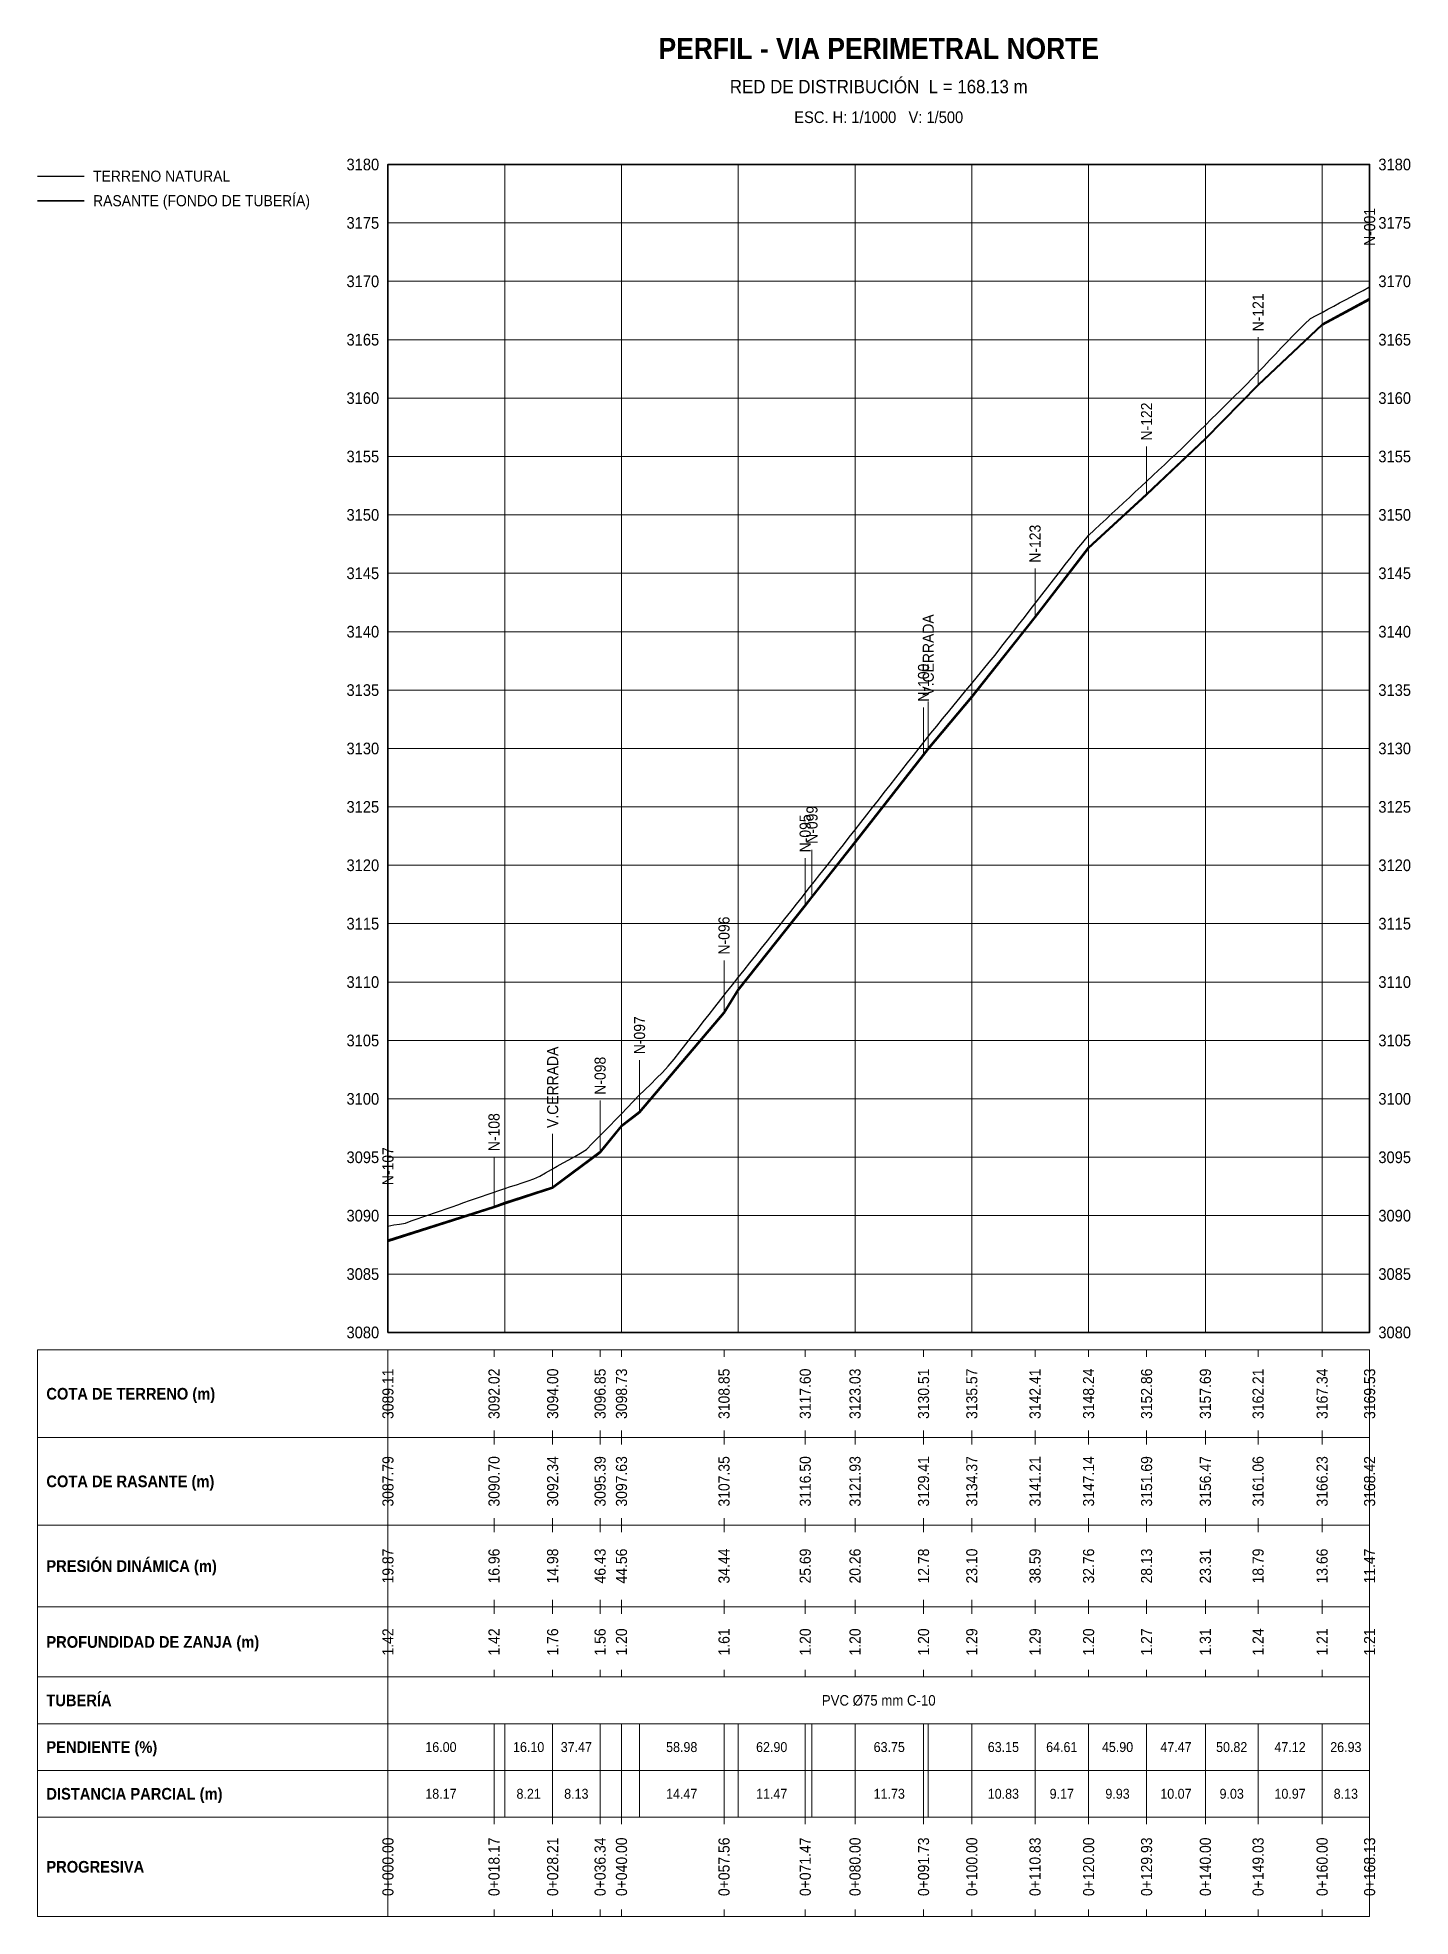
# Model space of a CAD drawing. Header units: metres. Extents: x 295850 to 310263, y 8095845 to 8104014.
# Drawn here: x 298230.8 to 298465.9, y 8098900 to 8099221.7 of the extents above; entities that cross this region are included whole.
import ezdxf
from ezdxf.enums import TextEntityAlignment as Align

# ---------------------------------------------------------------- set-up
doc = ezdxf.new("R2010")
doc.units = ezdxf.units.M
for name, color, linetype, lineweight in [('PERF-BANDAS', 7, 'Continuous', 18), ('PERF-EST', 6, 'Continuous', 18), ('PERF-GRILLA', 252, 'Continuous', 9), ('PERF-MARCO', 7, 'Continuous', 35), ('PERF-RASANTE', 1, 'Continuous', 35), ('PERF-TERRENO', 32, 'Continuous', 25), ('PERF-TXT', 7, 'Continuous', 18)]:
    doc.layers.add(name, color=color, linetype=linetype, lineweight=lineweight)
doc.styles.add('ARIAL', font='arial.ttf')
doc.styles.add('ARIAL-B', font='arialbd.ttf')

# ---------------------------------------------------------------- blocks, each defined once
blk = doc.blocks.new('PERFIL_VIA_PERIMETRAL_NORTE')
at = {"layer": 'PERF-BANDAS'}
for p, q in [((298290.78, 8098997), (298290.78, 8098982)), ((298290.78, 8098997), (298290.78, 8098995.8)), ((298308.95, 8098997), (298308.95, 8098995.8)), ((298318.99, 8098997), (298318.99, 8098995.8)), ((298327.12, 8098997), (298327.12, 8098995.8)), ((298330.78, 8098997), (298330.78, 8098995.8)), ((298348.34, 8098997), (298348.34, 8098995.8)), ((298362.25, 8098997), (298362.25, 8098995.8)), ((298370.78, 8098997), (298370.78, 8098995.8)), ((298382.51, 8098997), (298382.51, 8098995.8)), ((298390.78, 8098997), (298390.78, 8098995.8)), ((298401.61, 8098997), (298401.61, 8098995.8)), ((298410.78, 8098997), (298410.78, 8098995.8)), ((298420.71, 8098997), (298420.71, 8098995.8)), ((298430.78, 8098997), (298430.78, 8098995.8)), ((298439.81, 8098997), (298439.81, 8098995.8)), ((298450.78, 8098997), (298450.78, 8098995.8)), ((298458.91, 8098997), (298458.91, 8098995.8)), ((298290.78, 8098982), (298290.78, 8098983.2)), ((298290.78, 8098982), (298290.78, 8098967)), ((298290.78, 8098982), (298290.78, 8098980.8)), ((298308.95, 8098982), (298308.95, 8098983.2)), ((298308.95, 8098982), (298308.95, 8098980.8)), ((298318.99, 8098982), (298318.99, 8098983.2)), ((298318.99, 8098982), (298318.99, 8098980.8)), ((298327.12, 8098982), (298327.12, 8098983.2)), ((298327.12, 8098982), (298327.12, 8098980.8)), ((298330.78, 8098982), (298330.78, 8098983.2)), ((298330.78, 8098982), (298330.78, 8098980.8)), ((298348.34, 8098982), (298348.34, 8098983.2)), ((298348.34, 8098982), (298348.34, 8098980.8)), ((298362.25, 8098982), (298362.25, 8098983.2)), ((298362.25, 8098982), (298362.25, 8098980.8)), ((298370.78, 8098982), (298370.78, 8098983.2)), ((298370.78, 8098982), (298370.78, 8098980.8)), ((298382.51, 8098982), (298382.51, 8098983.2)), ((298382.51, 8098982), (298382.51, 8098980.8)), ((298390.78, 8098982), (298390.78, 8098983.2)), ((298390.78, 8098982), (298390.78, 8098980.8)), ((298401.61, 8098982), (298401.61, 8098983.2)), ((298401.61, 8098982), (298401.61, 8098980.8)), ((298410.78, 8098982), (298410.78, 8098983.2)), ((298410.78, 8098982), (298410.78, 8098980.8)), ((298420.71, 8098982), (298420.71, 8098983.2)), ((298420.71, 8098982), (298420.71, 8098980.8)), ((298430.78, 8098982), (298430.78, 8098983.2)), ((298430.78, 8098982), (298430.78, 8098980.8)), ((298439.81, 8098982), (298439.81, 8098983.2)), ((298439.81, 8098982), (298439.81, 8098980.8)), ((298450.78, 8098982), (298450.78, 8098983.2)), ((298450.78, 8098982), (298450.78, 8098980.8)), ((298458.91, 8098982), (298458.91, 8098983.2)), ((298458.91, 8098982), (298458.91, 8098980.8)), ((298290.78, 8098967), (298290.78, 8098968.2)), ((298290.78, 8098967), (298290.78, 8098953)), ((298290.78, 8098967), (298290.78, 8098965.8)), ((298308.95, 8098967), (298308.95, 8098968.2)), ((298308.95, 8098967), (298308.95, 8098965.8)), ((298318.99, 8098967), (298318.99, 8098968.2)), ((298318.99, 8098967), (298318.99, 8098965.8)), ((298327.12, 8098967), (298327.12, 8098968.2)), ((298327.12, 8098967), (298327.12, 8098965.8)), ((298330.78, 8098967), (298330.78, 8098968.2)), ((298330.78, 8098967), (298330.78, 8098965.8)), ((298348.34, 8098967), (298348.34, 8098968.2)), ((298348.34, 8098967), (298348.34, 8098965.8)), ((298362.25, 8098967), (298362.25, 8098968.2)), ((298362.25, 8098967), (298362.25, 8098965.8)), ((298370.78, 8098967), (298370.78, 8098968.2)), ((298370.78, 8098967), (298370.78, 8098965.8)), ((298382.51, 8098967), (298382.51, 8098968.2)), ((298382.51, 8098967), (298382.51, 8098965.8)), ((298390.78, 8098967), (298390.78, 8098968.2)), ((298390.78, 8098967), (298390.78, 8098965.8)), ((298401.61, 8098967), (298401.61, 8098968.2)), ((298401.61, 8098967), (298401.61, 8098965.8)), ((298410.78, 8098967), (298410.78, 8098968.2)), ((298410.78, 8098967), (298410.78, 8098965.8)), ((298420.71, 8098967), (298420.71, 8098968.2)), ((298420.71, 8098967), (298420.71, 8098965.8)), ((298430.78, 8098967), (298430.78, 8098968.2)), ((298430.78, 8098967), (298430.78, 8098965.8)), ((298439.81, 8098967), (298439.81, 8098968.2)), ((298439.81, 8098967), (298439.81, 8098965.8)), ((298450.78, 8098967), (298450.78, 8098968.2)), ((298450.78, 8098967), (298450.78, 8098965.8)), ((298458.91, 8098967), (298458.91, 8098968.2)), ((298458.91, 8098967), (298458.91, 8098965.8)), ((298290.78, 8098953), (298290.78, 8098954.2)), ((298308.95, 8098953), (298308.95, 8098954.2)), ((298318.99, 8098953), (298318.99, 8098954.2)), ((298327.12, 8098953), (298327.12, 8098954.2)), ((298330.78, 8098953), (298330.78, 8098954.2)), ((298348.34, 8098953), (298348.34, 8098954.2)), ((298362.25, 8098953), (298362.25, 8098954.2)), ((298370.78, 8098953), (298370.78, 8098954.2)), ((298382.51, 8098953), (298382.51, 8098954.2)), ((298390.78, 8098953), (298390.78, 8098954.2)), ((298401.61, 8098953), (298401.61, 8098954.2)), ((298410.78, 8098953), (298410.78, 8098954.2)), ((298420.71, 8098953), (298420.71, 8098954.2)), ((298430.78, 8098953), (298430.78, 8098954.2)), ((298439.81, 8098953), (298439.81, 8098954.2)), ((298450.78, 8098953), (298450.78, 8098954.2)), ((298458.91, 8098953), (298458.91, 8098954.2)), ((298290.78, 8098953), (298290.78, 8098941)), ((298290.78, 8098953), (298290.78, 8098951.8)), ((298308.95, 8098953), (298308.95, 8098951.8)), ((298318.99, 8098953), (298318.99, 8098951.8)), ((298327.12, 8098953), (298327.12, 8098951.8)), ((298330.78, 8098953), (298330.78, 8098951.8)), ((298348.34, 8098953), (298348.34, 8098951.8)), ((298362.25, 8098953), (298362.25, 8098951.8)), ((298370.78, 8098953), (298370.78, 8098951.8)), ((298382.51, 8098953), (298382.51, 8098951.8)), ((298390.78, 8098953), (298390.78, 8098951.8)), ((298401.61, 8098953), (298401.61, 8098951.8)), ((298410.78, 8098953), (298410.78, 8098951.8)), ((298420.71, 8098953), (298420.71, 8098951.8)), ((298430.78, 8098953), (298430.78, 8098951.8)), ((298439.81, 8098953), (298439.81, 8098951.8)), ((298450.78, 8098953), (298450.78, 8098951.8)), ((298458.91, 8098953), (298458.91, 8098951.8)), ((298290.78, 8098941), (298290.78, 8098942.2)), ((298290.78, 8098941), (298290.78, 8098933)), ((298308.95, 8098941), (298308.95, 8098942.2)), ((298318.99, 8098941), (298318.99, 8098942.2)), ((298327.12, 8098941), (298327.12, 8098942.2)), ((298330.78, 8098941), (298330.78, 8098942.2)), ((298348.34, 8098941), (298348.34, 8098942.2)), ((298362.25, 8098941), (298362.25, 8098942.2)), ((298370.78, 8098941), (298370.78, 8098942.2)), ((298382.51, 8098941), (298382.51, 8098942.2)), ((298390.78, 8098941), (298390.78, 8098942.2)), ((298401.61, 8098941), (298401.61, 8098942.2)), ((298410.78, 8098941), (298410.78, 8098942.2)), ((298420.71, 8098941), (298420.71, 8098942.2)), ((298430.78, 8098941), (298430.78, 8098942.2)), ((298439.81, 8098941), (298439.81, 8098942.2)), ((298450.78, 8098941), (298450.78, 8098942.2)), ((298458.91, 8098941), (298458.91, 8098942.2)), ((298458.91, 8098941), (298458.91, 8098933)), ((298290.78, 8098933), (298290.78, 8098925)), ((298308.95, 8098933), (298308.95, 8098925)), ((298310.78, 8098933), (298310.78, 8098925)), ((298318.99, 8098933), (298318.99, 8098925)), ((298327.12, 8098933), (298327.12, 8098925)), ((298330.78, 8098933), (298330.78, 8098925)), ((298333.87, 8098933), (298333.87, 8098925)), ((298348.34, 8098933), (298348.34, 8098925)), ((298350.78, 8098933), (298350.78, 8098925)), ((298362.25, 8098933), (298362.25, 8098925)), ((298363.41, 8098933), (298363.41, 8098925)), ((298370.78, 8098933), (298370.78, 8098925)), ((298382.51, 8098933), (298382.51, 8098925)), ((298383.32, 8098933), (298383.32, 8098925)), ((298390.78, 8098933), (298390.78, 8098925)), ((298401.61, 8098933), (298401.61, 8098925)), ((298410.78, 8098933), (298410.78, 8098925)), ((298420.71, 8098933), (298420.71, 8098925)), ((298430.78, 8098933), (298430.78, 8098925)), ((298439.81, 8098933), (298439.81, 8098925)), ((298450.78, 8098933), (298450.78, 8098925)), ((298458.91, 8098933), (298458.91, 8098925)), ((298290.78, 8098925), (298290.78, 8098917)), ((298308.95, 8098925), (298308.95, 8098917)), ((298310.78, 8098925), (298310.78, 8098917)), ((298318.99, 8098925), (298318.99, 8098917)), ((298327.12, 8098925), (298327.12, 8098917)), ((298330.78, 8098925), (298330.78, 8098917)), ((298333.87, 8098925), (298333.87, 8098917)), ((298348.34, 8098925), (298348.34, 8098917)), ((298350.78, 8098925), (298350.78, 8098917)), ((298362.25, 8098925), (298362.25, 8098917)), ((298363.41, 8098925), (298363.41, 8098917)), ((298370.78, 8098925), (298370.78, 8098917)), ((298382.51, 8098925), (298382.51, 8098917)), ((298383.32, 8098925), (298383.32, 8098917)), ((298390.78, 8098925), (298390.78, 8098917)), ((298401.61, 8098925), (298401.61, 8098917)), ((298410.78, 8098925), (298410.78, 8098917)), ((298420.71, 8098925), (298420.71, 8098917)), ((298430.78, 8098925), (298430.78, 8098917)), ((298439.81, 8098925), (298439.81, 8098917)), ((298450.78, 8098925), (298450.78, 8098917)), ((298458.91, 8098925), (298458.91, 8098917)), ((298290.78, 8098917), (298290.78, 8098900)), ((298290.78, 8098917), (298290.78, 8098915.8)), ((298308.95, 8098917), (298308.95, 8098915.8)), ((298318.99, 8098917), (298318.99, 8098915.8)), ((298327.12, 8098917), (298327.12, 8098915.8)), ((298330.78, 8098917), (298330.78, 8098915.8)), ((298348.34, 8098917), (298348.34, 8098915.8)), ((298362.25, 8098917), (298362.25, 8098915.8)), ((298370.78, 8098917), (298370.78, 8098915.8)), ((298382.51, 8098917), (298382.51, 8098915.8)), ((298390.78, 8098917), (298390.78, 8098915.8)), ((298401.61, 8098917), (298401.61, 8098915.8)), ((298410.78, 8098917), (298410.78, 8098915.8)), ((298420.71, 8098917), (298420.71, 8098915.8)), ((298430.78, 8098917), (298430.78, 8098915.8)), ((298439.81, 8098917), (298439.81, 8098915.8)), ((298450.78, 8098917), (298450.78, 8098915.8)), ((298458.91, 8098917), (298458.91, 8098915.8)), ((298290.78, 8098900), (298290.78, 8098901.2)), ((298308.95, 8098900), (298308.95, 8098901.2)), ((298318.99, 8098900), (298318.99, 8098901.2)), ((298327.12, 8098900), (298327.12, 8098901.2)), ((298330.78, 8098900), (298330.78, 8098901.2)), ((298348.34, 8098900), (298348.34, 8098901.2)), ((298362.25, 8098900), (298362.25, 8098901.2)), ((298370.78, 8098900), (298370.78, 8098901.2)), ((298382.51, 8098900), (298382.51, 8098901.2)), ((298390.78, 8098900), (298390.78, 8098901.2)), ((298401.61, 8098900), (298401.61, 8098901.2)), ((298410.78, 8098900), (298410.78, 8098901.2)), ((298420.71, 8098900), (298420.71, 8098901.2)), ((298430.78, 8098900), (298430.78, 8098901.2)), ((298439.81, 8098900), (298439.81, 8098901.2)), ((298450.78, 8098900), (298450.78, 8098901.2)), ((298458.91, 8098900), (298458.91, 8098901.2))]:
    blk.add_line(p, q, dxfattribs=at)
for points in [[(298230.78, 8098982), (298458.91, 8098982), (298458.91, 8098997), (298230.78, 8098997)], [(298230.78, 8098967), (298458.91, 8098967), (298458.91, 8098982), (298230.78, 8098982)], [(298230.78, 8098953), (298458.91, 8098953), (298458.91, 8098967), (298230.78, 8098967)], [(298230.78, 8098941), (298458.91, 8098941), (298458.91, 8098953), (298230.78, 8098953)], [(298230.78, 8098933), (298458.91, 8098933), (298458.91, 8098941), (298230.78, 8098941)], [(298230.78, 8098925), (298458.91, 8098925), (298458.91, 8098933), (298230.78, 8098933)], [(298230.78, 8098917), (298458.91, 8098917), (298458.91, 8098925), (298230.78, 8098925)], [(298230.78, 8098900), (298458.91, 8098900), (298458.91, 8098917), (298230.78, 8098917)]]:
    blk.add_lwpolyline(points, close=True, dxfattribs=at)
at = {"layer": 'PERF-EST'}
for p, q in [((298458.91, 8099176.84), (298458.91, 8099185.06)), ((298439.81, 8099162.13), (298439.81, 8099170.42)), ((298420.71, 8099143.39), (298420.71, 8099151.73)), ((298401.61, 8099122.42), (298401.61, 8099130.81)), ((298383.32, 8099099.84), (298383.32, 8099108.04)), ((298382.51, 8099098.81), (298382.51, 8099107.01)), ((298363.41, 8099074.47), (298363.41, 8099082.67)), ((298362.24, 8099073), (298362.24, 8099081.21)), ((298348.34, 8099054.69), (298348.34, 8099063.71)), ((298333.87, 8099037.63), (298333.87, 8099046.64)), ((298327.12, 8099030.78), (298327.12, 8099039.7)), ((298318.99, 8099024.69), (298318.99, 8099034.01)), ((298308.95, 8099021.39), (298308.95, 8099030.04)), ((298290.78, 8099015.58), (298290.78, 8099024.22))]:
    blk.add_line(p, q, dxfattribs=at)
at = {"layer": 'PERF-GRILLA'}
for p, q in [((298290.78, 8099200), (298458.91, 8099200)), ((298290.78, 8099000), (298290.78, 8099200)), ((298310.78, 8099000), (298310.78, 8099200)), ((298330.78, 8099000), (298330.78, 8099200)), ((298350.78, 8099000), (298350.78, 8099200)), ((298370.78, 8099000), (298370.78, 8099200)), ((298390.78, 8099000), (298390.78, 8099200)), ((298410.78, 8099000), (298410.78, 8099200)), ((298430.78, 8099000), (298430.78, 8099200)), ((298450.78, 8099000), (298450.78, 8099200)), ((298290.78, 8099190), (298458.91, 8099190)), ((298290.78, 8099180), (298458.91, 8099180)), ((298290.78, 8099170), (298458.91, 8099170)), ((298290.78, 8099160), (298458.91, 8099160)), ((298290.78, 8099150), (298458.91, 8099150)), ((298290.78, 8099140), (298458.91, 8099140)), ((298290.78, 8099130), (298458.91, 8099130)), ((298290.78, 8099120), (298458.91, 8099120)), ((298290.78, 8099110), (298458.91, 8099110)), ((298290.78, 8099100), (298458.91, 8099100)), ((298290.78, 8099090), (298458.91, 8099090)), ((298290.78, 8099080), (298458.91, 8099080)), ((298290.78, 8099070), (298458.91, 8099070)), ((298290.78, 8099060), (298458.91, 8099060)), ((298290.78, 8099050), (298458.91, 8099050)), ((298290.78, 8099040), (298458.91, 8099040)), ((298290.78, 8099030), (298458.91, 8099030)), ((298290.78, 8099020), (298458.91, 8099020)), ((298290.78, 8099010), (298458.91, 8099010)), ((298290.78, 8099000), (298458.91, 8099000))]:
    blk.add_line(p, q, dxfattribs=at)
at = {"layer": 'PERF-MARCO'}
blk.add_lwpolyline([(298290.78, 8099000), (298458.91, 8099000), (298458.91, 8099200), (298290.78, 8099200)], close=True, dxfattribs=at)
at = {"layer": 'PERF-RASANTE'}
blk.add_line((298230.78, 8099193.8), (298238.78, 8099193.8), dxfattribs=at)
at = {"layer": 'PERF-RASANTE', "color": 5}
blk.add_lwpolyline([(298290.78, 8099015.78), (298308.95, 8099021.59), (298310.78, 8099022.24), (298318.99, 8099024.89), (298327.12, 8099030.98), (298330.78, 8099035.46), (298333.87, 8099037.82), (298348.34, 8099054.89), (298350.78, 8099058.78), (298362.25, 8099073.21), (298363.41, 8099074.67), (298370.78, 8099084.06), (298382.51, 8099099.01), (298383.32, 8099100.04), (298390.78, 8099108.95), (298401.61, 8099122.62), (298410.78, 8099134.47), (298420.71, 8099143.59), (298430.78, 8099153.15), (298439.81, 8099162.33), (298450.78, 8099172.67), (298458.91, 8099177.04)], dxfattribs=at)
at = {"layer": 'PERF-RASANTE'}
blk.add_lwpolyline([(298290.78, 8099015.58), (298308.95, 8099021.39), (298310.78, 8099022.04), (298318.99, 8099024.69), (298327.12, 8099030.78), (298330.78, 8099035.26), (298333.87, 8099037.62), (298348.34, 8099054.69), (298350.78, 8099058.58), (298362.25, 8099073.01), (298363.41, 8099074.47), (298370.78, 8099083.86), (298382.51, 8099098.81), (298383.32, 8099099.84), (298390.78, 8099108.75), (298401.61, 8099122.42), (298410.78, 8099134.27), (298420.71, 8099143.39), (298430.78, 8099152.95), (298439.81, 8099162.13), (298450.78, 8099172.47), (298458.91, 8099176.84)], dxfattribs=at)
at = {"layer": 'PERF-TERRENO'}
blk.add_line((298230.78, 8099198), (298238.78, 8099198), dxfattribs=at)
blk.add_lwpolyline([(298290.78, 8099018.22), (298291.78, 8099018.41), (298292.78, 8099018.55), (298293.78, 8099018.74), (298294.78, 8099019.09), (298295.78, 8099019.44), (298296.78, 8099019.79), (298297.78, 8099020.14), (298298.78, 8099020.48), (298299.78, 8099020.83), (298300.78, 8099021.18), (298301.78, 8099021.53), (298302.78, 8099021.88), (298303.78, 8099022.23), (298304.78, 8099022.58), (298305.78, 8099022.93), (298306.78, 8099023.28), (298307.78, 8099023.63), (298308.78, 8099023.98), (298309.78, 8099024.32), (298310.78, 8099024.65), (298311.78, 8099024.98), (298312.78, 8099025.3), (298313.78, 8099025.63), (298314.78, 8099025.96), (298315.78, 8099026.29), (298316.78, 8099026.76), (298317.78, 8099027.32), (298318.78, 8099027.89), (298319.78, 8099028.45), (298320.78, 8099029.02), (298321.78, 8099029.58), (298322.78, 8099030.15), (298323.78, 8099030.71), (298324.78, 8099031.35), (298325.78, 8099032.35), (298326.78, 8099033.36), (298327.78, 8099034.38), (298328.78, 8099035.4), (298329.78, 8099036.43), (298330.78, 8099037.46), (298331.78, 8099038.49), (298332.78, 8099039.52), (298333.78, 8099040.55), (298334.78, 8099041.54), (298335.78, 8099042.53), (298336.78, 8099043.53), (298337.78, 8099044.52), (298338.78, 8099045.61), (298339.78, 8099046.8), (298340.78, 8099048.08), (298341.78, 8099049.35), (298342.78, 8099050.63), (298343.78, 8099051.9), (298344.78, 8099053.17), (298345.78, 8099054.45), (298346.78, 8099055.72), (298347.78, 8099057), (298348.78, 8099058.26), (298349.78, 8099059.52), (298350.78, 8099060.78), (298351.78, 8099062.04), (298352.78, 8099063.29), (298353.78, 8099064.55), (298354.78, 8099065.81), (298355.78, 8099067.07), (298356.78, 8099068.33), (298357.78, 8099069.58), (298358.78, 8099070.84), (298359.78, 8099072.1), (298360.78, 8099073.36), (298361.78, 8099074.62), (298362.78, 8099075.88), (298363.78, 8099077.14), (298364.78, 8099078.42), (298365.78, 8099079.69), (298366.78, 8099080.96), (298367.78, 8099082.24), (298368.78, 8099083.51), (298369.78, 8099084.79), (298370.78, 8099086.06), (298371.78, 8099087.34), (298372.78, 8099088.61), (298373.78, 8099089.89), (298374.78, 8099091.16), (298375.78, 8099092.44), (298376.78, 8099093.71), (298377.78, 8099094.99), (298378.78, 8099096.26), (298379.78, 8099097.53), (298380.78, 8099098.81), (298381.78, 8099100.08), (298382.78, 8099101.36), (298383.78, 8099102.62), (298384.78, 8099103.83), (298385.78, 8099105.05), (298386.78, 8099106.27), (298387.78, 8099107.48), (298388.78, 8099108.7), (298389.78, 8099109.92), (298390.78, 8099111.13), (298391.78, 8099112.35), (298392.78, 8099113.57), (298393.78, 8099114.78), (298394.78, 8099116), (298395.78, 8099117.28), (298396.78, 8099118.58), (298397.78, 8099119.87), (298398.78, 8099121.16), (298399.78, 8099122.45), (298400.78, 8099123.74), (298401.78, 8099125.03), (298402.78, 8099126.32), (298403.78, 8099127.61), (298404.78, 8099128.9), (298405.78, 8099130.19), (298406.78, 8099131.48), (298407.78, 8099132.78), (298408.78, 8099134.07), (298409.78, 8099135.27), (298410.78, 8099136.47), (298411.78, 8099137.42), (298412.78, 8099138.35), (298413.78, 8099139.28), (298414.78, 8099140.21), (298415.78, 8099141.14), (298416.78, 8099142.07), (298417.78, 8099143), (298418.78, 8099143.93), (298419.78, 8099144.86), (298420.78, 8099145.79), (298421.78, 8099146.72), (298422.78, 8099147.66), (298423.78, 8099148.59), (298424.78, 8099149.52), (298425.78, 8099150.45), (298426.78, 8099151.42), (298427.78, 8099152.41), (298428.78, 8099153.4), (298429.78, 8099154.39), (298430.78, 8099155.38), (298431.78, 8099156.37), (298432.78, 8099157.35), (298433.78, 8099158.34), (298434.78, 8099159.33), (298435.78, 8099160.32), (298436.78, 8099161.31), (298437.78, 8099162.29), (298438.78, 8099163.33), (298439.78, 8099164.38), (298440.78, 8099165.43), (298441.78, 8099166.48), (298442.78, 8099167.54), (298443.78, 8099168.59), (298444.78, 8099169.62), (298445.78, 8099170.64), (298446.78, 8099171.66), (298447.78, 8099172.68), (298448.78, 8099173.62), (298449.78, 8099174.15), (298450.78, 8099174.68), (298451.78, 8099175.22), (298452.78, 8099175.75), (298453.78, 8099176.29), (298454.78, 8099176.83), (298455.78, 8099177.36), (298456.78, 8099177.9), (298457.78, 8099178.43), (298458.78, 8099178.99), (298458.91, 8099179.06)], dxfattribs=at)
at = {"layer": 'PERF-EST', "style": 'ARIAL', "width": 0.9}
for s, p in [('N-001', (298458.91, 8099186.06)), ('N-121', (298439.81, 8099171.42)), ('N-122', (298420.71, 8099152.73)), ('N-123', (298401.61, 8099131.81)), ('V.CERRADA', (298383.32, 8099109.04)), ('N-100', (298382.51, 8099108.01)), ('N-095', (298362.24, 8099082.21)), ('N-099', (298363.41, 8099083.67)), ('N-096', (298348.34, 8099064.71)), ('N-097', (298333.87, 8099047.64)), ('V.CERRADA', (298318.99, 8099035.01)), ('N-098', (298327.12, 8099040.7)), ('N-108', (298308.95, 8099031.04)), ('N-107', (298290.78, 8099025.22))]:
    blk.add_text(s, height=1.9, rotation=90, dxfattribs=at).set_placement(p, align=Align.MIDDLE_LEFT)
at = {"layer": 'PERF-TXT', "width": 0.9}
for s, height, style, p in [('PERFIL - VIA PERIMETRAL NORTE', 3.6, 'ARIAL-B', (298374.84, 8099217)), ('RED DE DISTRIBUCIÓN  L = 168.13 m', 2.3, 'ARIAL', (298374.84, 8099211.5)), ('ESC. H: 1/1000   V: 1/500', 2, 'ARIAL', (298374.84, 8099206.5))]:
    blk.add_text(s, height=height, dxfattribs=dict(at, style=style)).set_placement(p, align=Align.BOTTOM_CENTER)
at = {"layer": 'PERF-TXT', "style": 'ARIAL', "width": 0.9}
for s, p in [('3180', (298289.28, 8099200)), ('3175', (298289.28, 8099190)), ('3170', (298289.28, 8099180)), ('3165', (298289.28, 8099170)), ('3160', (298289.28, 8099160)), ('3155', (298289.28, 8099150)), ('3150', (298289.28, 8099140)), ('3145', (298289.28, 8099130)), ('3140', (298289.28, 8099120)), ('3135', (298289.28, 8099110)), ('3130', (298289.28, 8099100)), ('3125', (298289.28, 8099090)), ('3120', (298289.28, 8099080)), ('3115', (298289.28, 8099070)), ('3110', (298289.28, 8099060)), ('3105', (298289.28, 8099050)), ('3100', (298289.28, 8099040)), ('3095', (298289.28, 8099030)), ('3090', (298289.28, 8099020)), ('3085', (298289.28, 8099010)), ('3080', (298289.28, 8099000))]:
    blk.add_text(s, height=2, dxfattribs=at).set_placement(p, align=Align.MIDDLE_RIGHT)
at = {"layer": 'PERF-TXT', "width": 0.9}
for s, height, style, p in [('3180', 2, 'ARIAL', (298460.41, 8099200)), ('TERRENO NATURAL', 1.9, 'ARIAL', (298240.28, 8099198)), ('RASANTE (FONDO DE TUBERÍA)', 1.9, 'ARIAL', (298240.28, 8099193.8)), ('3175', 2, 'ARIAL', (298460.41, 8099190)), ('3170', 2, 'ARIAL', (298460.41, 8099180)), ('3165', 2, 'ARIAL', (298460.41, 8099170)), ('3160', 2, 'ARIAL', (298460.41, 8099160)), ('3155', 2, 'ARIAL', (298460.41, 8099150)), ('3150', 2, 'ARIAL', (298460.41, 8099140)), ('3145', 2, 'ARIAL', (298460.41, 8099130)), ('3140', 2, 'ARIAL', (298460.41, 8099120)), ('3135', 2, 'ARIAL', (298460.41, 8099110)), ('3130', 2, 'ARIAL', (298460.41, 8099100)), ('3125', 2, 'ARIAL', (298460.41, 8099090)), ('3120', 2, 'ARIAL', (298460.41, 8099080)), ('3115', 2, 'ARIAL', (298460.41, 8099070)), ('3110', 2, 'ARIAL', (298460.41, 8099060)), ('3105', 2, 'ARIAL', (298460.41, 8099050)), ('3100', 2, 'ARIAL', (298460.41, 8099040)), ('3095', 2, 'ARIAL', (298460.41, 8099030)), ('3090', 2, 'ARIAL', (298460.41, 8099020)), ('3085', 2, 'ARIAL', (298460.41, 8099010)), ('3080', 2, 'ARIAL', (298460.41, 8099000)), ('COTA DE TERRENO (m)', 2, 'ARIAL-B', (298232.28, 8098989.5)), ('COTA DE RASANTE (m)', 2, 'ARIAL-B', (298232.28, 8098974.5)), ('PRESIÓN DINÁMICA (m)', 2, 'ARIAL-B', (298232.28, 8098960)), ('PROFUNDIDAD DE ZANJA (m)', 2, 'ARIAL-B', (298232.28, 8098947)), ('TUBERÍA', 2, 'ARIAL-B', (298232.28, 8098937)), ('PENDIENTE (%)', 2, 'ARIAL-B', (298232.28, 8098929)), ('DISTANCIA PARCIAL (m)', 2, 'ARIAL-B', (298232.28, 8098921)), ('PROGRESIVA', 2, 'ARIAL-B', (298232.28, 8098908.5))]:
    blk.add_text(s, height=height, dxfattribs=dict(at, style=style)).set_placement(p, align=Align.MIDDLE_LEFT)
at = {"layer": 'PERF-TXT', "style": 'ARIAL', "width": 0.9}
for s, p in [('3089.11', (298290.78, 8098989.5)), ('3092.02', (298308.95, 8098989.5)), ('3094.00', (298318.99, 8098989.5)), ('3096.85', (298327.12, 8098989.5)), ('3098.73', (298330.78, 8098989.5)), ('3108.85', (298348.34, 8098989.5)), ('3117.60', (298362.25, 8098989.5)), ('3123.03', (298370.78, 8098989.5)), ('3130.51', (298382.51, 8098989.5)), ('3135.57', (298390.78, 8098989.5)), ('3142.41', (298401.61, 8098989.5)), ('3148.24', (298410.78, 8098989.5)), ('3152.86', (298420.71, 8098989.5)), ('3157.69', (298430.78, 8098989.5)), ('3162.21', (298439.81, 8098989.5)), ('3167.34', (298450.78, 8098989.5)), ('3169.53', (298458.91, 8098989.5)), ('3087.79', (298290.78, 8098974.5)), ('3090.70', (298308.95, 8098974.5)), ('3092.34', (298318.99, 8098974.5)), ('3095.39', (298327.12, 8098974.5)), ('3097.63', (298330.78, 8098974.5)), ('3107.35', (298348.34, 8098974.5)), ('3116.50', (298362.25, 8098974.5)), ('3121.93', (298370.78, 8098974.5)), ('3129.41', (298382.51, 8098974.5)), ('3134.37', (298390.78, 8098974.5)), ('3141.21', (298401.61, 8098974.5)), ('3147.14', (298410.78, 8098974.5)), ('3151.69', (298420.71, 8098974.5)), ('3156.47', (298430.78, 8098974.5)), ('3161.06', (298439.81, 8098974.5)), ('3166.23', (298450.78, 8098974.5)), ('3168.42', (298458.91, 8098974.5)), ('19.87', (298290.78, 8098960)), ('16.96', (298308.95, 8098960)), ('14.98', (298318.99, 8098960)), ('46.43', (298327.12, 8098960)), ('44.56', (298330.78, 8098960)), ('34.44', (298348.34, 8098960)), ('25.69', (298362.25, 8098960)), ('20.26', (298370.78, 8098960)), ('12.78', (298382.51, 8098960)), ('23.10', (298390.78, 8098960)), ('38.59', (298401.61, 8098960)), ('32.76', (298410.78, 8098960)), ('28.13', (298420.71, 8098960)), ('23.31', (298430.78, 8098960)), ('18.79', (298439.81, 8098960)), ('13.66', (298450.78, 8098960)), ('11.47', (298458.91, 8098960)), ('1.42', (298290.78, 8098947)), ('1.42', (298308.95, 8098947)), ('1.76', (298318.99, 8098947)), ('1.56', (298327.12, 8098947)), ('1.20', (298330.78, 8098947)), ('1.61', (298348.34, 8098947)), ('1.20', (298362.25, 8098947)), ('1.20', (298370.78, 8098947)), ('1.20', (298382.51, 8098947)), ('1.29', (298390.78, 8098947)), ('1.29', (298401.61, 8098947)), ('1.20', (298410.78, 8098947)), ('1.27', (298420.71, 8098947)), ('1.31', (298430.78, 8098947)), ('1.24', (298439.81, 8098947)), ('1.21', (298450.78, 8098947)), ('1.21', (298458.91, 8098947)), ('0+000.00', (298290.78, 8098908.5)), ('0+018.17', (298308.95, 8098908.5)), ('0+028.21', (298318.99, 8098908.5)), ('0+036.34', (298327.12, 8098908.5)), ('0+040.00', (298330.78, 8098908.5)), ('0+057.56', (298348.34, 8098908.5)), ('0+071.47', (298362.25, 8098908.5)), ('0+080.00', (298370.78, 8098908.5)), ('0+091.73', (298382.51, 8098908.5)), ('0+100.00', (298390.78, 8098908.5)), ('0+110.83', (298401.61, 8098908.5)), ('0+120.00', (298410.78, 8098908.5)), ('0+129.93', (298420.71, 8098908.5)), ('0+140.00', (298430.78, 8098908.5)), ('0+149.03', (298439.81, 8098908.5)), ('0+160.00', (298450.78, 8098908.5)), ('0+168.13', (298458.91, 8098908.5))]:
    blk.add_text(s, height=1.9, rotation=90, dxfattribs=at).set_placement(p, align=Align.MIDDLE_CENTER)
for s, height, p in [('PVC Ø75 mm C-10', 1.8, (298374.84, 8098937)), ('16.00', 1.7, (298299.86, 8098929)), ('16.10', 1.7, (298314.88, 8098929)), ('37.47', 1.7, (298323.05, 8098929)), ('58.98', 1.7, (298341.1, 8098929)), ('62.90', 1.7, (298356.51, 8098929)), ('63.75', 1.7, (298376.64, 8098929)), ('63.15', 1.7, (298396.19, 8098929)), ('64.61', 1.7, (298406.19, 8098929)), ('45.90', 1.7, (298415.74, 8098929)), ('47.47', 1.7, (298425.74, 8098929)), ('50.82', 1.7, (298435.29, 8098929)), ('47.12', 1.7, (298445.29, 8098929)), ('26.93', 1.7, (298454.84, 8098929)), ('18.17', 1.7, (298299.86, 8098921)), ('8.21', 1.7, (298314.88, 8098921)), ('8.13', 1.7, (298323.05, 8098921)), ('14.47', 1.7, (298341.1, 8098921)), ('11.47', 1.7, (298356.51, 8098921)), ('11.73', 1.7, (298376.64, 8098921)), ('10.83', 1.7, (298396.19, 8098921)), ('9.17', 1.7, (298406.19, 8098921)), ('9.93', 1.7, (298415.74, 8098921)), ('10.07', 1.7, (298425.74, 8098921)), ('9.03', 1.7, (298435.29, 8098921)), ('10.97', 1.7, (298445.29, 8098921)), ('8.13', 1.7, (298454.84, 8098921))]:
    blk.add_text(s, height=height, dxfattribs=at).set_placement(p, align=Align.MIDDLE_CENTER)

msp = doc.modelspace()

# ---------------------------------------------------------------- block references
at = {"layer": 'PERF-MARCO'}
msp.add_blockref('PERFIL_VIA_PERIMETRAL_NORTE', (0, 0), dxfattribs=at)

doc.saveas('drawing.dxf')
